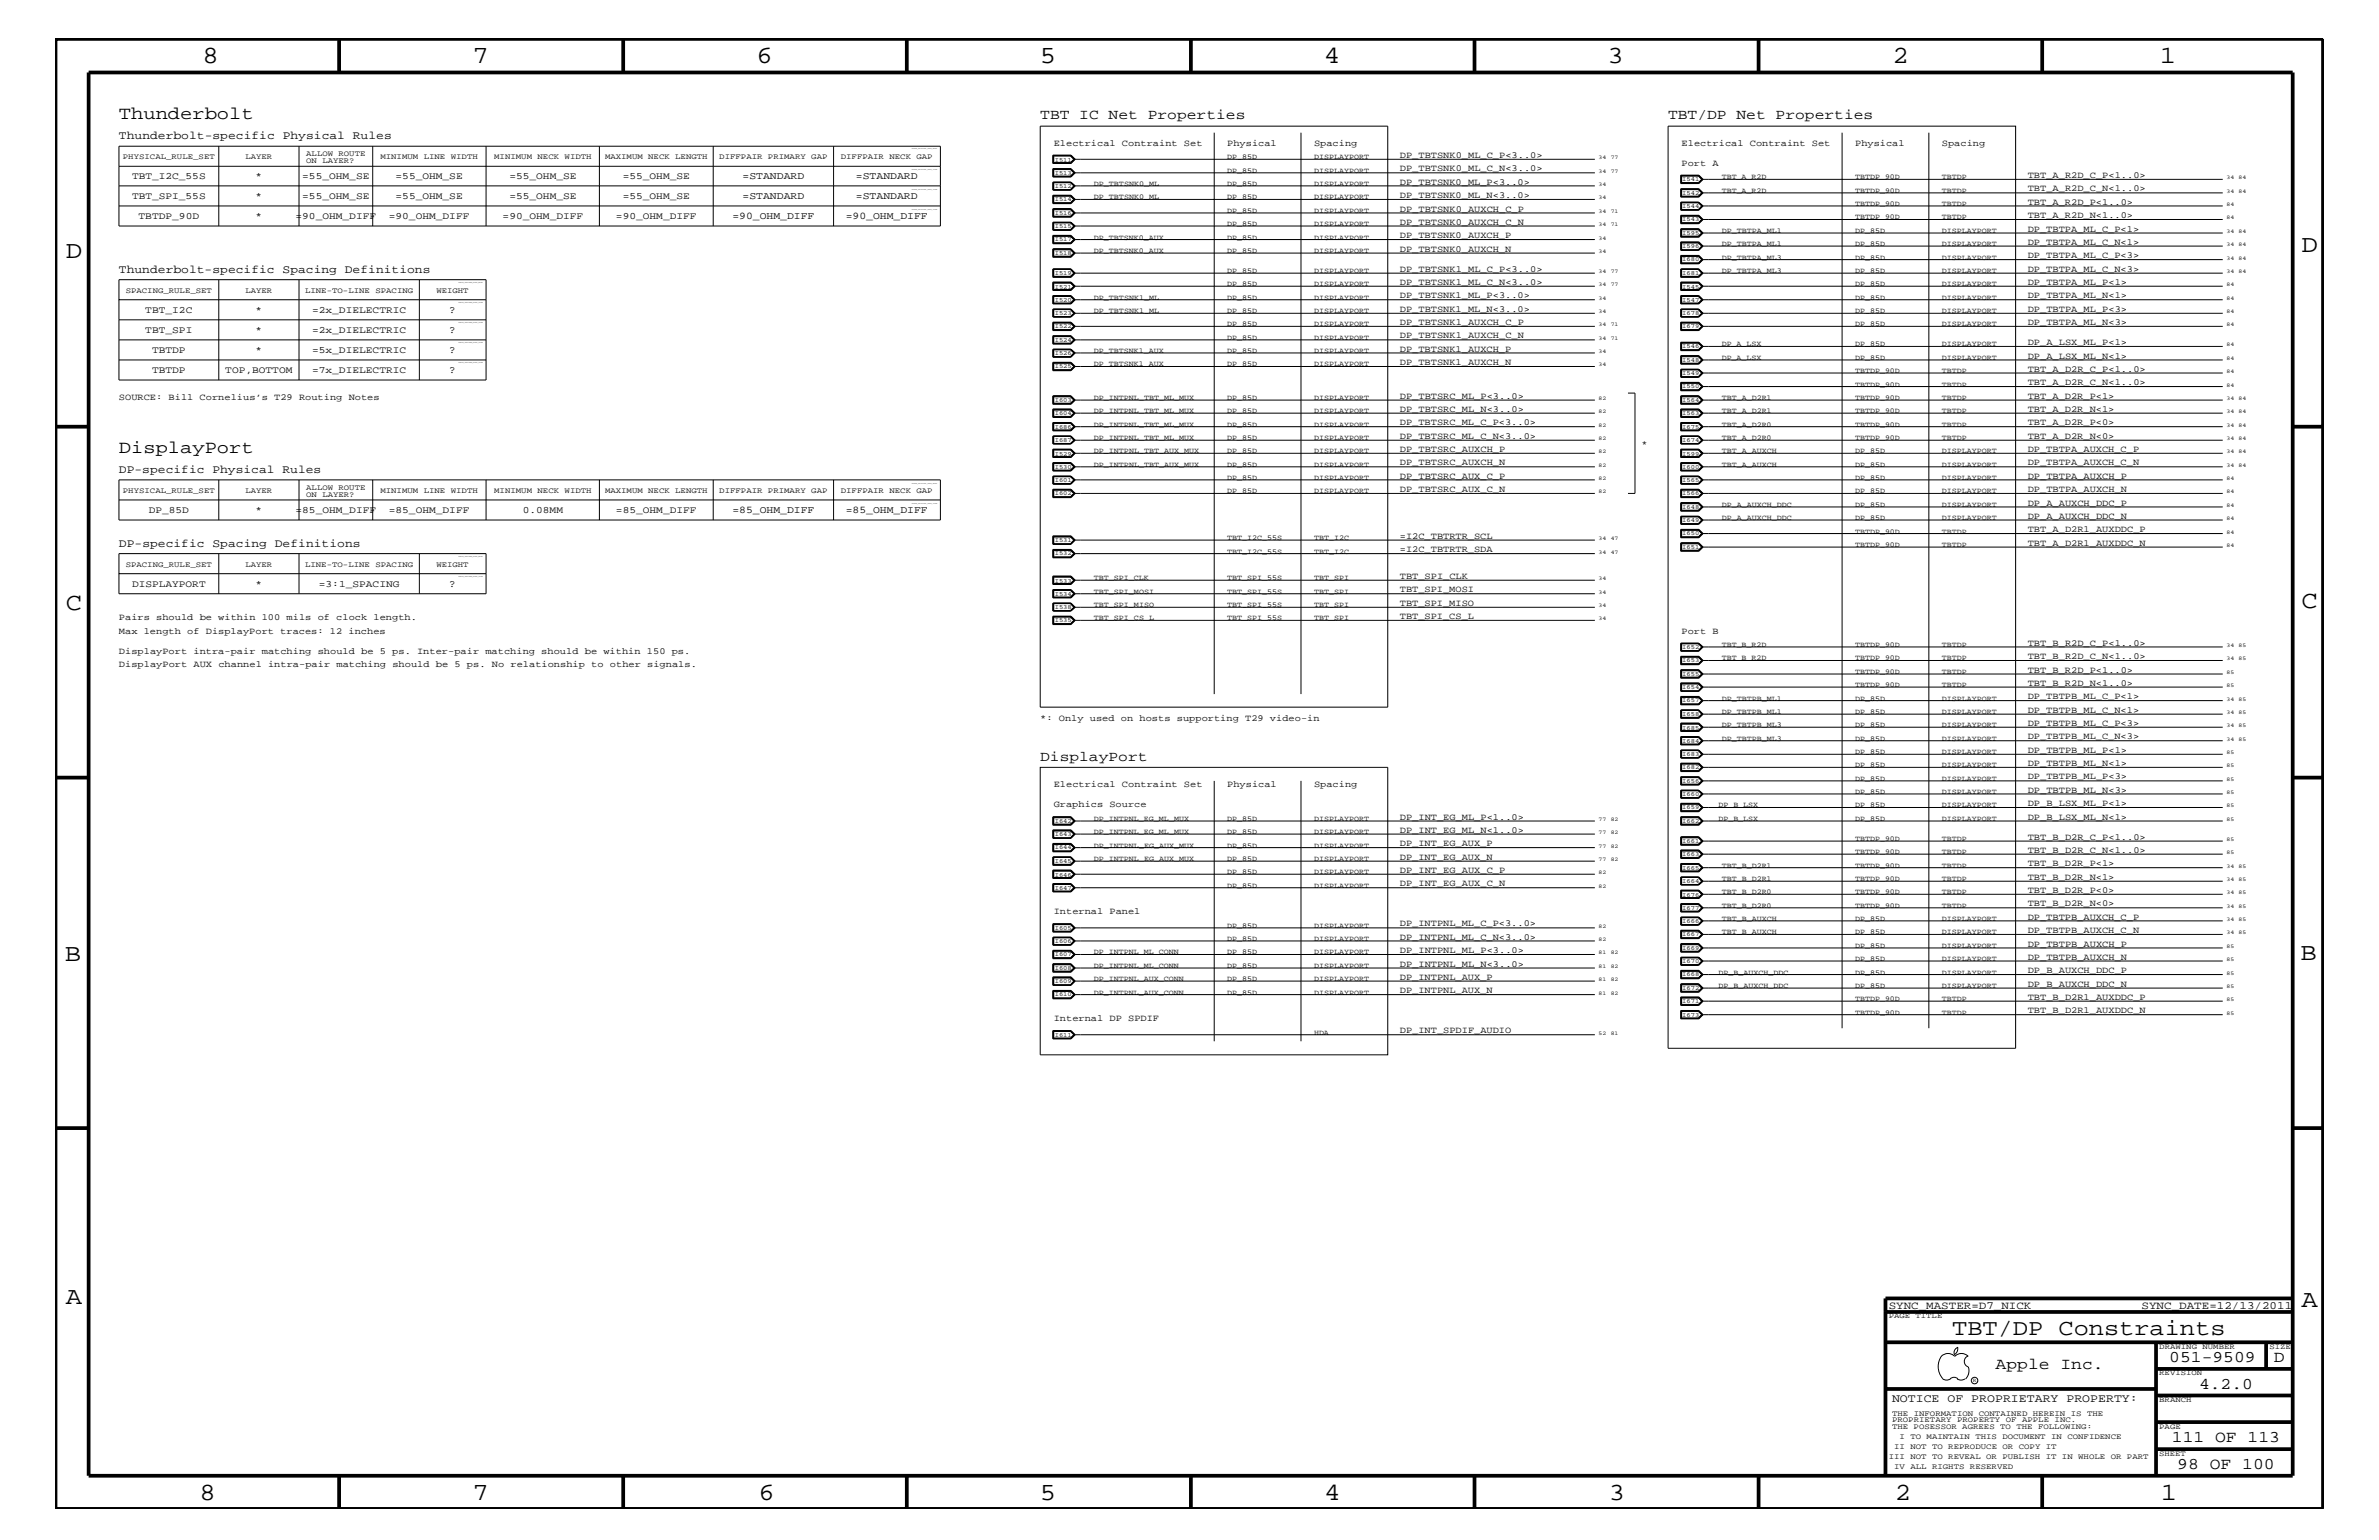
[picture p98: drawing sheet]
<svg xmlns="http://www.w3.org/2000/svg" width="432mm" height="279mm" viewBox="0 0 432 279" stroke-linecap="round" stroke-linejoin="round" font-family="sans-serif">
<defs><g id="words">
<g font-size="4.5">
<text x="36.7" y="11.5">8</text>
<text x="85.8" y="11.5">7</text>
<text x="137.3" y="11.5">6</text>
<text x="188.7" y="11.5">5</text>
<text x="240.3" y="11.5">4</text>
<text x="291.8" y="11.5">3</text>
<text x="343.5" y="11.5">2</text>
<text x="392" y="11.5">1</text>
<text x="11.9" y="46.8">D</text>
<text x="417.7" y="45.7">D</text>
<text x="11.9" y="110.6">C</text>
<text x="417.7" y="110.3">C</text>
<text x="11.8" y="174.3">B</text>
<text x="417.6" y="174.2">B</text>
<text x="11.9" y="236.7">A</text>
<text x="417.7" y="237.1">A</text>
<text x="36.2" y="272.1">8</text>
<text x="85.8" y="272.1">7</text>
<text x="137.7" y="272.1">6</text>
<text x="188.7" y="272.1">5</text>
<text x="240.4" y="272.1">4</text>
<text x="292" y="272.1">3</text>
<text x="343.9" y="272.1">2</text>
<text x="392.2" y="272.1">1</text>
</g>
<text font-size="4.1" x="354.3" y="242.3">TBT/DP Constraints</text>
<g font-size="3.3">
<text x="21.6" y="21.6">Thunderbolt</text>
<text x="21.6" y="82.2">DisplayPort</text>
</g>
<g font-size="3">
<text x="362.2" y="248.4">Apple Inc.</text>
<text x="393.7" y="247.1">051-9509</text>
<text x="399.2" y="252">4.2.0</text>
<text x="412.7" y="247.1">D</text>
<text x="394.2" y="261.6">111 OF 113</text>
<text x="395.2" y="266.6">98 OF 100</text>
</g>
<g font-size="2.6">
<text x="188.8" y="21.6">TBT IC Net Properties</text>
<text x="302.8" y="21.6">TBT/DP Net Properties</text>
<text x="188.8" y="138">DisplayPort</text>
</g>
<g font-size="2.1">
<text x="21.6" y="25.3">Thunderbolt-specific Physical Rules</text>
<text x="21.6" y="49.6">Thunderbolt-specific Spacing Definitions</text>
<text x="21.6" y="85.9">DP-specific Physical Rules</text>
<text x="21.6" y="99.3">DP-specific Spacing Definitions</text>
<text x="343.4" y="254.4">NOTICE OF PROPRIETARY PROPERTY:</text>
</g>
<g font-size="2">
<text x="342.8" y="237.4">SYNC_MASTER=D7_NICK</text>
<text x="388.7" y="237.4">SYNC_DATE=12/13/2011</text>
</g>
<g font-size="1.9">
<text x="134.8" y="32.5">=STANDARD</text>
<text x="155.4" y="32.5">=STANDARD</text>
<text x="132.9" y="39.8">=90_OHM_DIFF</text>
<text x="134.8" y="36.2">=STANDARD</text>
<text x="153.5" y="39.8">=90_OHM_DIFF</text>
<text x="155.4" y="36.2">=STANDARD</text>
<text x="81.5" y="56.8">?</text>
<text x="81.5" y="60.4">?</text>
<text x="81.5" y="64">?</text>
<text x="81.5" y="67.7">?</text>
<text x="132.9" y="93.2">=85_OHM_DIFF</text>
<text x="153.5" y="93.2">=85_OHM_DIFF</text>
<text x="81.5" y="106.5">?</text>
</g>
<g font-size="1.8">
<text x="24" y="32.5">TBT_I2C_55S</text>
<text x="46.4" y="32.5">*</text>
<text x="54.9" y="32.5">=55_OHM_SE</text>
<text x="71.8" y="32.5">=55_OHM_SE</text>
<text x="92.5" y="32.5">=55_OHM_SE</text>
<text x="113" y="32.5">=55_OHM_SE</text>
<text x="24" y="36.2">TBT_SPI_55S</text>
<text x="25.1" y="39.8">TBTDP_90D</text>
<text x="46.4" y="36.2">*</text>
<text x="46.4" y="39.8">*</text>
<text x="53.6" y="39.8">=90_OHM_DIFF</text>
<text x="54.9" y="36.2">=55_OHM_SE</text>
<text x="70.6" y="39.8">=90_OHM_DIFF</text>
<text x="71.8" y="36.2">=55_OHM_SE</text>
<text x="91.2" y="39.8">=90_OHM_DIFF</text>
<text x="92.5" y="36.2">=55_OHM_SE</text>
<text x="111.8" y="39.8">=90_OHM_DIFF</text>
<text x="113" y="36.2">=55_OHM_SE</text>
<text x="26.4" y="56.8">TBT_I2C</text>
<text x="46.4" y="56.8">*</text>
<text x="56.6" y="56.8">=2x_DIELECTRIC</text>
<text x="26.4" y="60.4">TBT_SPI</text>
<text x="27.6" y="64">TBTDP</text>
<text x="46.4" y="60.4">*</text>
<text x="46.4" y="64">*</text>
<text x="56.6" y="60.4">=2x_DIELECTRIC</text>
<text x="56.6" y="64">=5x_DIELECTRIC</text>
<text x="27.6" y="67.7">TBTDP</text>
<text x="40.9" y="67.7">TOP,BOTTOM</text>
<text x="56.6" y="67.7">=7x_DIELECTRIC</text>
<text x="27" y="93.2">DP_85D</text>
<text x="46.4" y="93.2">*</text>
<text x="53.6" y="93.2">=85_OHM_DIFF</text>
<text x="70.6" y="93.2">=85_OHM_DIFF</text>
<text x="94.9" y="93.2">0.08MM</text>
<text x="111.8" y="93.2">=85_OHM_DIFF</text>
<text x="24" y="106.5">DISPLAYPORT</text>
<text x="46.4" y="106.5">*</text>
<text x="57.9" y="106.5">=3:1_SPACING</text>
</g>
<g font-size="1.7">
<text x="191.3" y="26.5">Electrical Contraint Set</text>
<text x="222.8" y="26.5">Physical</text>
<text x="238.5" y="26.5">Spacing</text>
<text x="254.1" y="28.6">DP_TBTSNK0_ML_C_P&lt;3..0&gt;</text>
<text x="305.2" y="26.5">Electrical Contraint Set</text>
<text x="336.7" y="26.5">Physical</text>
<text x="352.5" y="26.5">Spacing</text>
<text x="254.1" y="31.1">DP_TBTSNK0_ML_C_N&lt;3..0&gt;</text>
<text x="254.1" y="33.6">DP_TBTSNK0_ML_P&lt;3..0&gt;</text>
<text x="254.1" y="35.9">DP_TBTSNK0_ML_N&lt;3..0&gt;</text>
<text x="305.2" y="30.2">Port A</text>
<text x="368" y="34.7">TBT_A_R2D_C_N&lt;1..0&gt;</text>
<text x="368" y="32.3">TBT_A_R2D_C_P&lt;1..0&gt;</text>
<text x="254.1" y="40.8">DP_TBTSNK0_AUXCH_C_N</text>
<text x="254.1" y="38.4">DP_TBTSNK0_AUXCH_C_P</text>
<text x="368" y="39.6">TBT_A_R2D_N&lt;1..0&gt;</text>
<text x="368" y="37.2">TBT_A_R2D_P&lt;1..0&gt;</text>
<text x="254.1" y="43.2">DP_TBTSNK0_AUXCH_P</text>
<text x="254.1" y="45.7">DP_TBTSNK0_AUXCH_N</text>
<text x="368" y="46.8">DP_TBTPA_ML_C_P&lt;3&gt;</text>
<text x="368" y="44.4">DP_TBTPA_ML_C_N&lt;1&gt;</text>
<text x="368" y="42">DP_TBTPA_ML_C_P&lt;1&gt;</text>
<text x="254.1" y="51.7">DP_TBTSNK1_ML_C_N&lt;3..0&gt;</text>
<text x="254.1" y="49.3">DP_TBTSNK1_ML_C_P&lt;3..0&gt;</text>
<text x="368" y="49.3">DP_TBTPA_ML_C_N&lt;3&gt;</text>
<text x="368" y="51.7">DP_TBTPA_ML_P&lt;1&gt;</text>
<text x="254.1" y="59">DP_TBTSNK1_AUXCH_C_P</text>
<text x="254.1" y="54.1">DP_TBTSNK1_ML_P&lt;3..0&gt;</text>
<text x="254.1" y="56.6">DP_TBTSNK1_ML_N&lt;3..0&gt;</text>
<text x="368" y="54.1">DP_TBTPA_ML_N&lt;1&gt;</text>
<text x="368" y="56.6">DP_TBTPA_ML_P&lt;3&gt;</text>
<text x="368" y="59">DP_TBTPA_ML_N&lt;3&gt;</text>
<text x="254.1" y="61.4">DP_TBTSNK1_AUXCH_C_N</text>
<text x="254.1" y="63.9">DP_TBTSNK1_AUXCH_P</text>
<text x="368" y="65.1">DP_A_LSX_ML_N&lt;1&gt;</text>
<text x="368" y="62.6">DP_A_LSX_ML_P&lt;1&gt;</text>
<text x="254.1" y="66.2">DP_TBTSNK1_AUXCH_N</text>
<text x="368" y="67.5">TBT_A_D2R_C_P&lt;1..0&gt;</text>
<text x="368" y="69.9">TBT_A_D2R_C_N&lt;1..0&gt;</text>
<text x="21.6" y="72.6">SOURCE: Bill Cornelius’s T29 Routing Notes</text>
<text x="254.1" y="74.7">DP_TBTSRC_ML_N&lt;3..0&gt;</text>
<text x="254.1" y="72.3">DP_TBTSRC_ML_P&lt;3..0&gt;</text>
<text x="254.1" y="77.2">DP_TBTSRC_ML_C_P&lt;3..0&gt;</text>
<text x="368" y="74.7">TBT_A_D2R_N&lt;1&gt;</text>
<text x="368" y="72.3">TBT_A_D2R_P&lt;1&gt;</text>
<text x="368" y="77.2">TBT_A_D2R_P&lt;0&gt;</text>
<text x="254.1" y="79.6">DP_TBTSRC_ML_C_N&lt;3..0&gt;</text>
<text x="254.1" y="82">DP_TBTSRC_AUXCH_P</text>
<text x="297.9" y="81.1">*</text>
<text x="368" y="82">DP_TBTPA_AUXCH_C_P</text>
<text x="368" y="79.6">TBT_A_D2R_N&lt;0&gt;</text>
<text x="254.1" y="89.3">DP_TBTSRC_AUX_C_N</text>
<text x="254.1" y="84.4">DP_TBTSRC_AUXCH_N</text>
<text x="254.1" y="86.9">DP_TBTSRC_AUX_C_P</text>
<text x="368" y="84.4">DP_TBTPA_AUXCH_C_N</text>
<text x="368" y="86.9">DP_TBTPA_AUXCH_P</text>
<text x="368" y="89.3">DP_TBTPA_AUXCH_N</text>
<text x="368" y="94.2">DP_A_AUXCH_DDC_N</text>
<text x="368" y="91.7">DP_A_AUXCH_DDC_P</text>
<text x="254.1" y="100.2">=I2C_TBTRTR_SDA</text>
<text x="254.1" y="97.7">=I2C_TBTRTR_SCL</text>
<text x="368" y="99">TBT_A_D2R1_AUXDDC_N</text>
<text x="368" y="96.5">TBT_A_D2R1_AUXDDC_P</text>
<text x="254.1" y="107.5">TBT_SPI_MOSI</text>
<text x="254.1" y="105">TBT_SPI_CLK</text>
<text x="21.6" y="112.6">Pairs should be within 100 mils of clock length.</text>
<text x="254.1" y="112.3">TBT_SPI_CS_L</text>
<text x="254.1" y="109.9">TBT_SPI_MISO</text>
<text x="21.6" y="118.6">DisplayPort intra-pair matching should be 5 ps. Inter-pair matching should be within 150 ps.</text>
<text x="21.6" y="115">Max length of DisplayPort traces: 12 inches</text>
<text x="305.2" y="115">Port B</text>
<text x="368" y="117.2">TBT_B_R2D_C_P&lt;1..0&gt;</text>
<text x="368" y="119.6">TBT_B_R2D_C_N&lt;1..0&gt;</text>
<text x="21.6" y="121">DisplayPort AUX channel intra-pair matching should be 5 ps. No relationship to other signals.</text>
<text x="368" y="124.4">TBT_B_R2D_N&lt;1..0&gt;</text>
<text x="368" y="122">TBT_B_R2D_P&lt;1..0&gt;</text>
<text x="188.8" y="130.8">*: Only used on hosts supporting T29 video-in</text>
<text x="368" y="126.9">DP_TBTPB_ML_C_P&lt;1&gt;</text>
<text x="368" y="131.7">DP_TBTPB_ML_C_P&lt;3&gt;</text>
<text x="368" y="129.3">DP_TBTPB_ML_C_N&lt;1&gt;</text>
<text x="368" y="134.1">DP_TBTPB_ML_C_N&lt;3&gt;</text>
<text x="368" y="136.6">DP_TBTPB_ML_P&lt;1&gt;</text>
<text x="191.3" y="142.9">Electrical Contraint Set</text>
<text x="222.8" y="142.9">Physical</text>
<text x="238.5" y="142.9">Spacing</text>
<text x="368" y="143.9">DP_TBTPB_ML_N&lt;3&gt;</text>
<text x="368" y="139">DP_TBTPB_ML_N&lt;1&gt;</text>
<text x="368" y="141.4">DP_TBTPB_ML_P&lt;3&gt;</text>
<text x="191.3" y="146.5">Graphics Source</text>
<text x="254.1" y="148.7">DP_INT_EG_ML_P&lt;1..0&gt;</text>
<text x="368" y="146.2">DP_B_LSX_ML_P&lt;1&gt;</text>
<text x="368" y="148.7">DP_B_LSX_ML_N&lt;1&gt;</text>
<text x="254.1" y="151.1">DP_INT_EG_ML_N&lt;1..0&gt;</text>
<text x="254.1" y="156">DP_INT_EG_AUX_N</text>
<text x="254.1" y="153.5">DP_INT_EG_AUX_P</text>
<text x="368" y="152.3">TBT_B_D2R_C_P&lt;1..0&gt;</text>
<text x="368" y="154.7">TBT_B_D2R_C_N&lt;1..0&gt;</text>
<text x="254.1" y="160.8">DP_INT_EG_AUX_C_N</text>
<text x="254.1" y="158.4">DP_INT_EG_AUX_C_P</text>
<text x="368" y="157.2">TBT_B_D2R_P&lt;1&gt;</text>
<text x="368" y="162">TBT_B_D2R_P&lt;0&gt;</text>
<text x="368" y="159.6">TBT_B_D2R_N&lt;1&gt;</text>
<text x="191.3" y="165.9">Internal Panel</text>
<text x="368" y="166.9">DP_TBTPB_AUXCH_C_P</text>
<text x="368" y="164.5">TBT_B_D2R_N&lt;0&gt;</text>
<text x="254.1" y="172.9">DP_INTPNL_ML_P&lt;3..0&gt;</text>
<text x="254.1" y="168.1">DP_INTPNL_ML_C_P&lt;3..0&gt;</text>
<text x="254.1" y="170.5">DP_INTPNL_ML_C_N&lt;3..0&gt;</text>
<text x="368" y="169.3">DP_TBTPB_AUXCH_C_N</text>
<text x="368" y="171.7">DP_TBTPB_AUXCH_P</text>
<text x="254.1" y="175.4">DP_INTPNL_ML_N&lt;3..0&gt;</text>
<text x="254.1" y="177.7">DP_INTPNL_AUX_P</text>
<text x="368" y="174.2">DP_TBTPB_AUXCH_N</text>
<text x="368" y="179">DP_B_AUXCH_DDC_N</text>
<text x="368" y="176.6">DP_B_AUXCH_DDC_P</text>
<text x="191.3" y="185.3">Internal DP SPDIF</text>
<text x="254.1" y="180.2">DP_INTPNL_AUX_N</text>
<text x="368" y="183.8">TBT_B_D2R1_AUXDDC_N</text>
<text x="368" y="181.4">TBT_B_D2R1_AUXDDC_P</text>
<text x="254.1" y="187.5">DP_INT_SPDIF_AUDIO</text>
</g>
<g font-size="1.4">
<text x="22.3" y="28.9">PHYSICAL_RULE_SET</text>
<text x="44.6" y="28.9">LAYER</text>
<text x="55.6" y="28.3">ALLOW ROUTE</text>
<text x="55.6" y="29.5">ON LAYER?</text>
<text x="69" y="28.9">MINIMUM LINE WIDTH</text>
<text x="89.7" y="28.9">MINIMUM NECK WIDTH</text>
<text x="109.8" y="28.9">MAXIMUM NECK LENGTH</text>
<text x="130.6" y="28.9">DIFFPAIR PRIMARY GAP</text>
<text x="152.6" y="28.9">DIFFPAIR NECK GAP</text>
<text x="222.8" y="28.9">DP_85D</text>
<text x="238.5" y="28.9">DISPLAYPORT</text>
<text x="198.5" y="33.7">DP_TBTSNK0_ML</text>
<text x="222.8" y="33.7">DP_85D</text>
<text x="222.8" y="31.4">DP_85D</text>
<text x="238.5" y="33.7">DISPLAYPORT</text>
<text x="238.5" y="31.4">DISPLAYPORT</text>
<text x="312.5" y="35">TBT_A_R2D</text>
<text x="312.5" y="32.5">TBT_A_R2D</text>
<text x="336.7" y="35">TBTDP_90D</text>
<text x="336.7" y="32.5">TBTDP_90D</text>
<text x="352.5" y="35">TBTDP</text>
<text x="352.5" y="32.5">TBTDP</text>
<text x="198.5" y="36.2">DP_TBTSNK0_ML</text>
<text x="222.8" y="36.2">DP_85D</text>
<text x="222.8" y="41">DP_85D</text>
<text x="222.8" y="38.6">DP_85D</text>
<text x="238.5" y="36.2">DISPLAYPORT</text>
<text x="238.5" y="41">DISPLAYPORT</text>
<text x="238.5" y="38.6">DISPLAYPORT</text>
<text x="336.7" y="39.8">TBTDP_90D</text>
<text x="336.7" y="37.4">TBTDP_90D</text>
<text x="352.5" y="39.8">TBTDP</text>
<text x="352.5" y="37.4">TBTDP</text>
<text x="198.5" y="43.5">DP_TBTSNK0_AUX</text>
<text x="198.5" y="45.9">DP_TBTSNK0_AUX</text>
<text x="222.8" y="43.5">DP_85D</text>
<text x="222.8" y="45.9">DP_85D</text>
<text x="238.5" y="43.5">DISPLAYPORT</text>
<text x="238.5" y="45.9">DISPLAYPORT</text>
<text x="312.5" y="47.1">DP_TBTPA_ML3</text>
<text x="312.5" y="44.6">DP_TBTPA_ML1</text>
<text x="312.5" y="42.3">DP_TBTPA_ML1</text>
<text x="336.7" y="47.1">DP_85D</text>
<text x="336.7" y="44.6">DP_85D</text>
<text x="336.7" y="42.3">DP_85D</text>
<text x="352.5" y="47.1">DISPLAYPORT</text>
<text x="352.5" y="44.6">DISPLAYPORT</text>
<text x="352.5" y="42.3">DISPLAYPORT</text>
<text x="22.8" y="53.2">SPACING_RULE_SET</text>
<text x="44.6" y="53.2">LAYER</text>
<text x="55.4" y="53.2">LINE-TO-LINE SPACING</text>
<text x="79.2" y="53.2">WEIGHT</text>
<text x="222.8" y="51.9">DP_85D</text>
<text x="222.8" y="49.6">DP_85D</text>
<text x="238.5" y="51.9">DISPLAYPORT</text>
<text x="238.5" y="49.6">DISPLAYPORT</text>
<text x="312.5" y="49.6">DP_TBTPA_ML3</text>
<text x="336.7" y="49.6">DP_85D</text>
<text x="336.7" y="51.9">DP_85D</text>
<text x="352.5" y="49.6">DISPLAYPORT</text>
<text x="352.5" y="51.9">DISPLAYPORT</text>
<text x="198.5" y="54.4">DP_TBTSNK1_ML</text>
<text x="198.5" y="56.8">DP_TBTSNK1_ML</text>
<text x="222.8" y="54.4">DP_85D</text>
<text x="222.8" y="59.2">DP_85D</text>
<text x="222.8" y="56.8">DP_85D</text>
<text x="238.5" y="54.4">DISPLAYPORT</text>
<text x="238.5" y="59.2">DISPLAYPORT</text>
<text x="238.5" y="56.8">DISPLAYPORT</text>
<text x="336.7" y="54.4">DP_85D</text>
<text x="336.7" y="56.8">DP_85D</text>
<text x="336.7" y="59.2">DP_85D</text>
<text x="352.5" y="54.4">DISPLAYPORT</text>
<text x="352.5" y="56.8">DISPLAYPORT</text>
<text x="352.5" y="59.2">DISPLAYPORT</text>
<text x="198.5" y="64">DP_TBTSNK1_AUX</text>
<text x="222.8" y="61.7">DP_85D</text>
<text x="222.8" y="64">DP_85D</text>
<text x="238.5" y="61.7">DISPLAYPORT</text>
<text x="238.5" y="64">DISPLAYPORT</text>
<text x="312.5" y="65.3">DP_A_LSX</text>
<text x="312.5" y="62.9">DP_A_LSX</text>
<text x="336.7" y="65.3">DP_85D</text>
<text x="336.7" y="62.9">DP_85D</text>
<text x="352.5" y="65.3">DISPLAYPORT</text>
<text x="352.5" y="62.9">DISPLAYPORT</text>
<text x="198.5" y="66.5">DP_TBTSNK1_AUX</text>
<text x="222.8" y="66.5">DP_85D</text>
<text x="238.5" y="66.5">DISPLAYPORT</text>
<text x="336.7" y="67.7">TBTDP_90D</text>
<text x="336.7" y="70.1">TBTDP_90D</text>
<text x="352.5" y="67.7">TBTDP</text>
<text x="352.5" y="70.1">TBTDP</text>
<text x="198.5" y="77.4">DP_INTPNL_TBT_ML_MUX</text>
<text x="198.5" y="75">DP_INTPNL_TBT_ML_MUX</text>
<text x="198.5" y="72.6">DP_INTPNL_TBT_ML_MUX</text>
<text x="222.8" y="77.4">DP_85D</text>
<text x="222.8" y="75">DP_85D</text>
<text x="222.8" y="72.6">DP_85D</text>
<text x="238.5" y="77.4">DISPLAYPORT</text>
<text x="238.5" y="75">DISPLAYPORT</text>
<text x="238.5" y="72.6">DISPLAYPORT</text>
<text x="312.5" y="75">TBT_A_D2R1</text>
<text x="312.5" y="72.6">TBT_A_D2R1</text>
<text x="312.5" y="77.4">TBT_A_D2R0</text>
<text x="336.7" y="72.6">TBTDP_90D</text>
<text x="336.7" y="77.4">TBTDP_90D</text>
<text x="336.7" y="75">TBTDP_90D</text>
<text x="352.5" y="75">TBTDP</text>
<text x="352.5" y="72.6">TBTDP</text>
<text x="352.5" y="77.4">TBTDP</text>
<text x="198.5" y="82.2">DP_INTPNL_TBT_AUX_MUX</text>
<text x="198.5" y="79.9">DP_INTPNL_TBT_ML_MUX</text>
<text x="222.8" y="79.9">DP_85D</text>
<text x="222.8" y="82.2">DP_85D</text>
<text x="238.5" y="79.9">DISPLAYPORT</text>
<text x="238.5" y="82.2">DISPLAYPORT</text>
<text x="312.5" y="82.2">TBT_A_AUXCH</text>
<text x="312.5" y="79.9">TBT_A_D2R0</text>
<text x="336.7" y="82.2">DP_85D</text>
<text x="336.7" y="79.9">TBTDP_90D</text>
<text x="352.5" y="82.2">DISPLAYPORT</text>
<text x="352.5" y="79.9">TBTDP</text>
<text x="22.3" y="89.5">PHYSICAL_RULE_SET</text>
<text x="44.6" y="89.5">LAYER</text>
<text x="55.6" y="88.9">ALLOW ROUTE</text>
<text x="69" y="89.5">MINIMUM LINE WIDTH</text>
<text x="89.7" y="89.5">MINIMUM NECK WIDTH</text>
<text x="109.8" y="89.5">MAXIMUM NECK LENGTH</text>
<text x="130.6" y="89.5">DIFFPAIR PRIMARY GAP</text>
<text x="152.6" y="89.5">DIFFPAIR NECK GAP</text>
<text x="198.5" y="84.7">DP_INTPNL_TBT_AUX_MUX</text>
<text x="222.8" y="89.5">DP_85D</text>
<text x="222.8" y="84.7">DP_85D</text>
<text x="222.8" y="87.1">DP_85D</text>
<text x="238.5" y="89.5">DISPLAYPORT</text>
<text x="238.5" y="84.7">DISPLAYPORT</text>
<text x="238.5" y="87.1">DISPLAYPORT</text>
<text x="312.5" y="84.7">TBT_A_AUXCH</text>
<text x="336.7" y="87.1">DP_85D</text>
<text x="336.7" y="84.7">DP_85D</text>
<text x="336.7" y="89.5">DP_85D</text>
<text x="352.5" y="87.1">DISPLAYPORT</text>
<text x="352.5" y="84.7">DISPLAYPORT</text>
<text x="352.5" y="89.5">DISPLAYPORT</text>
<text x="55.6" y="90.1">ON LAYER?</text>
<text x="312.5" y="94.3">DP_A_AUXCH_DDC</text>
<text x="312.5" y="92">DP_A_AUXCH_DDC</text>
<text x="336.7" y="94.3">DP_85D</text>
<text x="336.7" y="92">DP_85D</text>
<text x="352.5" y="94.3">DISPLAYPORT</text>
<text x="352.5" y="92">DISPLAYPORT</text>
<text x="222.8" y="100.4">TBT_I2C_55S</text>
<text x="222.8" y="98">TBT_I2C_55S</text>
<text x="238.5" y="100.4">TBT_I2C</text>
<text x="238.5" y="98">TBT_I2C</text>
<text x="336.7" y="99.3">TBTDP_90D</text>
<text x="336.7" y="96.8">TBTDP_90D</text>
<text x="352.5" y="99.3">TBTDP</text>
<text x="352.5" y="96.8">TBTDP</text>
<text x="22.8" y="102.9">SPACING_RULE_SET</text>
<text x="44.6" y="102.9">LAYER</text>
<text x="55.4" y="102.9">LINE-TO-LINE SPACING</text>
<text x="79.2" y="102.9">WEIGHT</text>
<text x="198.5" y="107.7">TBT_SPI_MOSI</text>
<text x="198.5" y="105.3">TBT_SPI_CLK</text>
<text x="222.8" y="105.3">TBT_SPI_55S</text>
<text x="222.8" y="107.7">TBT_SPI_55S</text>
<text x="238.5" y="105.3">TBT_SPI</text>
<text x="238.5" y="107.7">TBT_SPI</text>
<text x="198.5" y="112.6">TBT_SPI_CS_L</text>
<text x="198.5" y="110.2">TBT_SPI_MISO</text>
<text x="222.8" y="112.6">TBT_SPI_55S</text>
<text x="222.8" y="110.2">TBT_SPI_55S</text>
<text x="238.5" y="112.6">TBT_SPI</text>
<text x="238.5" y="110.2">TBT_SPI</text>
<text x="312.5" y="119.8">TBT_B_R2D</text>
<text x="312.5" y="117.4">TBT_B_R2D</text>
<text x="336.7" y="117.4">TBTDP_90D</text>
<text x="336.7" y="119.8">TBTDP_90D</text>
<text x="352.5" y="117.4">TBTDP</text>
<text x="352.5" y="119.8">TBTDP</text>
<text x="336.7" y="124.7">TBTDP_90D</text>
<text x="336.7" y="122.3">TBTDP_90D</text>
<text x="352.5" y="124.7">TBTDP</text>
<text x="352.5" y="122.3">TBTDP</text>
<text x="312.5" y="127.1">DP_TBTPB_ML1</text>
<text x="312.5" y="131.9">DP_TBTPB_ML3</text>
<text x="312.5" y="129.6">DP_TBTPB_ML1</text>
<text x="336.7" y="127.1">DP_85D</text>
<text x="336.7" y="131.9">DP_85D</text>
<text x="336.7" y="129.6">DP_85D</text>
<text x="352.5" y="127.1">DISPLAYPORT</text>
<text x="352.5" y="131.9">DISPLAYPORT</text>
<text x="352.5" y="129.6">DISPLAYPORT</text>
<text x="312.5" y="134.4">DP_TBTPB_ML3</text>
<text x="336.7" y="134.4">DP_85D</text>
<text x="336.7" y="136.8">DP_85D</text>
<text x="352.5" y="134.4">DISPLAYPORT</text>
<text x="352.5" y="136.8">DISPLAYPORT</text>
<text x="336.7" y="139.2">DP_85D</text>
<text x="336.7" y="141.7">DP_85D</text>
<text x="352.5" y="139.2">DISPLAYPORT</text>
<text x="352.5" y="141.7">DISPLAYPORT</text>
<text x="198.5" y="149">DP_INTPNL_EG_ML_MUX</text>
<text x="222.8" y="149">DP_85D</text>
<text x="238.5" y="149">DISPLAYPORT</text>
<text x="311.9" y="146.5">DP_B_LSX</text>
<text x="311.9" y="149">DP_B_LSX</text>
<text x="336.7" y="144">DP_85D</text>
<text x="336.7" y="146.5">DP_85D</text>
<text x="336.7" y="149">DP_85D</text>
<text x="352.5" y="144">DISPLAYPORT</text>
<text x="352.5" y="146.5">DISPLAYPORT</text>
<text x="352.5" y="149">DISPLAYPORT</text>
<text x="198.5" y="151.3">DP_INTPNL_EG_ML_MUX</text>
<text x="198.5" y="153.8">DP_INTPNL_EG_AUX_MUX</text>
<text x="222.8" y="151.3">DP_85D</text>
<text x="222.8" y="153.8">DP_85D</text>
<text x="238.5" y="151.3">DISPLAYPORT</text>
<text x="238.5" y="153.8">DISPLAYPORT</text>
<text x="336.7" y="152.6">TBTDP_90D</text>
<text x="336.7" y="155">TBTDP_90D</text>
<text x="352.5" y="152.6">TBTDP</text>
<text x="352.5" y="155">TBTDP</text>
<text x="198.5" y="156.2">DP_INTPNL_EG_AUX_MUX</text>
<text x="222.8" y="156.2">DP_85D</text>
<text x="222.8" y="161.1">DP_85D</text>
<text x="222.8" y="158.6">DP_85D</text>
<text x="238.5" y="156.2">DISPLAYPORT</text>
<text x="238.5" y="161.1">DISPLAYPORT</text>
<text x="238.5" y="158.6">DISPLAYPORT</text>
<text x="312.5" y="157.4">TBT_B_D2R1</text>
<text x="312.5" y="159.9">TBT_B_D2R1</text>
<text x="336.7" y="157.4">TBTDP_90D</text>
<text x="336.7" y="159.9">TBTDP_90D</text>
<text x="352.5" y="157.4">TBTDP</text>
<text x="352.5" y="159.9">TBTDP</text>
<text x="312.5" y="167.1">TBT_B_AUXCH</text>
<text x="312.5" y="162.2">TBT_B_D2R0</text>
<text x="312.5" y="164.7">TBT_B_D2R0</text>
<text x="336.7" y="162.2">TBTDP_90D</text>
<text x="336.7" y="164.7">TBTDP_90D</text>
<text x="336.7" y="167.1">DP_85D</text>
<text x="352.5" y="167.1">DISPLAYPORT</text>
<text x="352.5" y="162.2">TBTDP</text>
<text x="352.5" y="164.7">TBTDP</text>
<text x="198.5" y="173.2">DP_INTPNL_ML_CONN</text>
<text x="222.8" y="168.3">DP_85D</text>
<text x="222.8" y="170.7">DP_85D</text>
<text x="222.8" y="173.2">DP_85D</text>
<text x="238.5" y="168.3">DISPLAYPORT</text>
<text x="238.5" y="170.7">DISPLAYPORT</text>
<text x="238.5" y="173.2">DISPLAYPORT</text>
<text x="312.5" y="169.5">TBT_B_AUXCH</text>
<text x="336.7" y="169.5">DP_85D</text>
<text x="336.7" y="172">DP_85D</text>
<text x="352.5" y="169.5">DISPLAYPORT</text>
<text x="352.5" y="172">DISPLAYPORT</text>
<text x="198.5" y="175.6">DP_INTPNL_ML_CONN</text>
<text x="198.5" y="178">DP_INTPNL_AUX_CONN</text>
<text x="222.8" y="178">DP_85D</text>
<text x="222.8" y="175.6">DP_85D</text>
<text x="238.5" y="178">DISPLAYPORT</text>
<text x="238.5" y="175.6">DISPLAYPORT</text>
<text x="311.9" y="179.3">DP_B_AUXCH_DDC</text>
<text x="311.9" y="176.8">DP_B_AUXCH_DDC</text>
<text x="336.7" y="174.4">DP_85D</text>
<text x="336.7" y="179.3">DP_85D</text>
<text x="336.7" y="176.8">DP_85D</text>
<text x="352.5" y="174.4">DISPLAYPORT</text>
<text x="352.5" y="179.3">DISPLAYPORT</text>
<text x="352.5" y="176.8">DISPLAYPORT</text>
<text x="198.5" y="180.5">DP_INTPNL_AUX_CONN</text>
<text x="222.8" y="180.5">DP_85D</text>
<text x="238.5" y="180.5">DISPLAYPORT</text>
<text x="336.7" y="184.1">TBTDP_90D</text>
<text x="336.7" y="181.6">TBTDP_90D</text>
<text x="352.5" y="184.1">TBTDP</text>
<text x="352.5" y="181.6">TBTDP</text>
<text x="238.5" y="187.7">HDA</text>
<text x="342.8" y="239.2">PAGE TITLE</text>
<text x="391.9" y="244.7">DRAWING NUMBER</text>
<text x="411.9" y="244.7">SIZE</text>
<text x="391.9" y="249.5">REVISION</text>
<text x="343.4" y="256.8">THE INFORMATION CONTAINED HEREIN IS THE</text>
<text x="391.9" y="254.4">BRANCH</text>
<text x="343.4" y="259.3">THE POSESSOR AGREES TO THE FOLLOWING:</text>
<text x="343.4" y="258">PROPRIETARY PROPERTY OF APPLE INC.</text>
<text x="343.8" y="262.9">II NOT TO REPRODUCE OR COPY IT</text>
<text x="344.8" y="261.1">I TO MAINTAIN THIS DOCUMENT IN CONFIDENCE</text>
<text x="391.9" y="259.3">PAGE</text>
<text x="342.8" y="264.7">III NOT TO REVEAL OR PUBLISH IT IN WHOLE OR PART</text>
<text x="343.8" y="266.6">IV ALL RIGHTS RESERVED</text>
<text x="391.9" y="264.1">SHEET</text>
</g>
<g font-size="1.2">
<text x="191.4" y="29.3">I511</text>
<text x="191.4" y="34.1">I512</text>
<text x="191.4" y="31.7">I513</text>
<text x="305.3" y="32.9">I541</text>
<text x="305.3" y="35.3">I542</text>
<text x="191.4" y="36.5">I514</text>
<text x="191.4" y="41.4">I515</text>
<text x="191.4" y="39">I516</text>
<text x="305.3" y="40.2">I543</text>
<text x="305.3" y="37.8">I544</text>
<text x="191.4" y="43.8">I517</text>
<text x="191.4" y="46.3">I518</text>
<text x="305.3" y="42.6">I595</text>
<text x="305.3" y="45.1">I596</text>
<text x="305.3" y="47.4">I680</text>
<text x="191.4" y="49.9">I519</text>
<text x="191.4" y="52.4">I521</text>
<text x="305.3" y="52.4">I545</text>
<text x="305.3" y="49.9">I681</text>
<text x="191.4" y="54.7">I520</text>
<text x="191.4" y="59.5">I522</text>
<text x="191.4" y="57.2">I523</text>
<text x="305.3" y="54.7">I547</text>
<text x="305.3" y="57.2">I678</text>
<text x="305.3" y="59.5">I679</text>
<text x="191.4" y="62">I524</text>
<text x="191.4" y="64.5">I526</text>
<text x="305.3" y="63.2">I546</text>
<text x="305.3" y="65.6">I548</text>
<text x="191.4" y="66.8">I525</text>
<text x="305.3" y="68.1">I549</text>
<text x="305.3" y="70.5">I550</text>
<text x="191.4" y="72.9">I603</text>
<text x="191.4" y="75.4">I604</text>
<text x="191.4" y="77.8">I686</text>
<text x="305.3" y="75.4">I563</text>
<text x="305.3" y="72.9">I564</text>
<text x="305.3" y="77.8">I675</text>
<text x="191.4" y="82.7">I529</text>
<text x="191.4" y="80.2">I687</text>
<text x="305.3" y="82.7">I599</text>
<text x="305.3" y="80.2">I674</text>
<text x="191.4" y="85">I530</text>
<text x="191.4" y="87.5">I601</text>
<text x="191.4" y="89.9">I602</text>
<text x="305.3" y="87.5">I565</text>
<text x="305.3" y="89.9">I566</text>
<text x="305.3" y="85">I600</text>
<text x="305.3" y="92.3">I648</text>
<text x="305.3" y="94.8">I649</text>
<text x="191.4" y="98.4">I531</text>
<text x="191.4" y="100.8">I532</text>
<text x="305.3" y="97.1">I650</text>
<text x="305.3" y="99.6">I651</text>
<text x="191.4" y="105.7">I533</text>
<text x="191.4" y="108.1">I534</text>
<text x="191.4" y="112.9">I535</text>
<text x="191.4" y="110.5">I538</text>
<text x="305.3" y="117.8">I652</text>
<text x="305.3" y="120.2">I653</text>
<text x="305.3" y="125.1">I654</text>
<text x="305.3" y="122.6">I655</text>
<text x="305.3" y="127.5">I657</text>
<text x="305.3" y="129.9">I658</text>
<text x="305.3" y="137.2">I683</text>
<text x="305.3" y="134.7">I684</text>
<text x="305.3" y="132.4">I685</text>
<text x="305.3" y="142">I656</text>
<text x="305.3" y="139.6">I682</text>
<text x="191.4" y="149.3">I642</text>
<text x="305.3" y="146.8">I659</text>
<text x="305.3" y="144.5">I660</text>
<text x="305.3" y="149.3">I662</text>
<text x="191.4" y="151.8">I643</text>
<text x="191.4" y="154.1">I644</text>
<text x="305.3" y="152.9">I661</text>
<text x="305.3" y="155.4">I663</text>
<text x="191.4" y="156.6">I645</text>
<text x="191.4" y="159">I646</text>
<text x="191.4" y="161.4">I647</text>
<text x="305.3" y="160.2">I664</text>
<text x="305.3" y="157.8">I665</text>
<text x="305.3" y="167.5">I666</text>
<text x="305.3" y="162.7">I676</text>
<text x="305.3" y="165">I677</text>
<text x="191.4" y="168.7">I605</text>
<text x="191.4" y="171.1">I606</text>
<text x="191.4" y="173.5">I607</text>
<text x="305.3" y="169.9">I667</text>
<text x="305.3" y="172.3">I669</text>
<text x="191.4" y="176">I608</text>
<text x="191.4" y="178.4">I609</text>
<text x="305.3" y="177.2">I668</text>
<text x="305.3" y="174.8">I670</text>
<text x="305.3" y="179.6">I672</text>
<text x="191.4" y="180.8">I610</text>
<text x="305.3" y="182.1">I671</text>
<text x="305.3" y="184.4">I673</text>
<text x="191.4" y="188.1">I611</text>
</g>
<g font-size="1">
<text x="290.2" y="28.9">34</text>
<text x="292.4" y="28.9">77</text>
<text x="290.2" y="33.7">34</text>
<text x="290.2" y="31.4">34</text>
<text x="292.4" y="31.4">77</text>
<text x="404.1" y="35">34</text>
<text x="404.1" y="32.5">34</text>
<text x="406.3" y="35">84</text>
<text x="406.3" y="32.5">84</text>
<text x="290.2" y="36.2">34</text>
<text x="290.2" y="41">34</text>
<text x="290.2" y="38.6">34</text>
<text x="292.4" y="41">71</text>
<text x="292.4" y="38.6">71</text>
<text x="404.1" y="39.8">84</text>
<text x="404.1" y="37.4">84</text>
<text x="290.2" y="43.5">34</text>
<text x="290.2" y="45.9">34</text>
<text x="404.1" y="47.1">34</text>
<text x="404.1" y="44.6">34</text>
<text x="404.1" y="42.3">34</text>
<text x="406.3" y="47.1">84</text>
<text x="406.3" y="44.6">84</text>
<text x="406.3" y="42.3">84</text>
<text x="290.2" y="51.9">34</text>
<text x="290.2" y="49.6">34</text>
<text x="292.4" y="51.9">77</text>
<text x="292.4" y="49.6">77</text>
<text x="404.1" y="49.6">34</text>
<text x="404.1" y="51.9">84</text>
<text x="406.3" y="49.6">84</text>
<text x="290.2" y="54.4">34</text>
<text x="290.2" y="59.2">34</text>
<text x="290.2" y="56.8">34</text>
<text x="292.4" y="59.2">71</text>
<text x="404.1" y="54.4">84</text>
<text x="404.1" y="56.8">84</text>
<text x="404.1" y="59.2">84</text>
<text x="290.2" y="61.7">34</text>
<text x="290.2" y="64">34</text>
<text x="292.4" y="61.7">71</text>
<text x="404.1" y="65.3">84</text>
<text x="404.1" y="62.9">84</text>
<text x="290.2" y="66.5">34</text>
<text x="404.1" y="67.7">84</text>
<text x="404.1" y="70.1">84</text>
<text x="290.2" y="77.4">82</text>
<text x="290.2" y="75">82</text>
<text x="290.2" y="72.6">82</text>
<text x="404.1" y="75">34</text>
<text x="404.1" y="72.6">34</text>
<text x="404.1" y="77.4">34</text>
<text x="406.3" y="75">84</text>
<text x="406.3" y="72.6">84</text>
<text x="406.3" y="77.4">84</text>
<text x="290.2" y="79.9">82</text>
<text x="290.2" y="82.2">82</text>
<text x="404.1" y="82.2">34</text>
<text x="404.1" y="79.9">34</text>
<text x="406.3" y="82.2">84</text>
<text x="406.3" y="79.9">84</text>
<text x="290.2" y="89.5">82</text>
<text x="290.2" y="84.7">82</text>
<text x="290.2" y="87.1">82</text>
<text x="404.1" y="87.1">84</text>
<text x="404.1" y="84.7">34</text>
<text x="404.1" y="89.5">84</text>
<text x="406.3" y="84.7">84</text>
<text x="404.1" y="94.3">84</text>
<text x="404.1" y="92">84</text>
<text x="290.2" y="100.4">34</text>
<text x="290.2" y="98">34</text>
<text x="292.4" y="100.4">47</text>
<text x="292.4" y="98">47</text>
<text x="404.1" y="99.3">84</text>
<text x="404.1" y="96.8">84</text>
<text x="290.2" y="105.3">34</text>
<text x="290.2" y="107.7">34</text>
<text x="290.2" y="112.6">34</text>
<text x="290.2" y="110.2">34</text>
<text x="404.1" y="117.4">34</text>
<text x="404.1" y="119.8">34</text>
<text x="406.3" y="117.4">85</text>
<text x="406.3" y="119.8">85</text>
<text x="404.1" y="124.7">85</text>
<text x="404.1" y="122.3">85</text>
<text x="404.1" y="127.1">34</text>
<text x="404.1" y="131.9">34</text>
<text x="404.1" y="129.6">34</text>
<text x="406.3" y="127.1">85</text>
<text x="406.3" y="131.9">85</text>
<text x="406.3" y="129.6">85</text>
<text x="404.1" y="134.4">34</text>
<text x="404.1" y="136.8">85</text>
<text x="406.3" y="134.4">85</text>
<text x="404.1" y="139.2">85</text>
<text x="404.1" y="141.7">85</text>
<text x="290.2" y="149">77</text>
<text x="292.4" y="149">82</text>
<text x="404.1" y="144">85</text>
<text x="404.1" y="146.5">85</text>
<text x="404.1" y="149">85</text>
<text x="290.2" y="151.3">77</text>
<text x="290.2" y="153.8">77</text>
<text x="292.4" y="151.3">82</text>
<text x="292.4" y="153.8">82</text>
<text x="404.1" y="152.6">85</text>
<text x="404.1" y="155">85</text>
<text x="290.2" y="156.2">77</text>
<text x="290.2" y="161.1">82</text>
<text x="290.2" y="158.6">82</text>
<text x="292.4" y="156.2">82</text>
<text x="404.1" y="157.4">34</text>
<text x="404.1" y="159.9">34</text>
<text x="406.3" y="157.4">85</text>
<text x="406.3" y="159.9">85</text>
<text x="404.1" y="162.2">34</text>
<text x="404.1" y="164.7">34</text>
<text x="404.1" y="167.1">34</text>
<text x="406.3" y="162.2">85</text>
<text x="406.3" y="164.7">85</text>
<text x="406.3" y="167.1">85</text>
<text x="290.2" y="168.3">82</text>
<text x="290.2" y="170.7">82</text>
<text x="290.2" y="173.2">81</text>
<text x="292.4" y="173.2">82</text>
<text x="404.1" y="169.5">34</text>
<text x="404.1" y="172">85</text>
<text x="406.3" y="169.5">85</text>
<text x="290.2" y="178">81</text>
<text x="290.2" y="175.6">81</text>
<text x="292.4" y="178">82</text>
<text x="292.4" y="175.6">82</text>
<text x="404.1" y="174.4">85</text>
<text x="404.1" y="179.3">85</text>
<text x="404.1" y="176.8">85</text>
<text x="290.2" y="180.5">81</text>
<text x="292.4" y="180.5">82</text>
<text x="404.1" y="184.1">85</text>
<text x="404.1" y="181.6">85</text>
<text x="290.2" y="187.7">52</text>
<text x="292.4" y="187.7">81</text>
<text x="358.1" y="250.7">R</text>
</g>
<g font-size=".3">
<text x="165.5" y="27.1">TABLE_PHYSICAL_RULE_HEAD</text>
<text x="165.5" y="30.8">TABLE_PHYSICAL_RULE_ITEM</text>
<text x="165.5" y="34.4">TABLE_PHYSICAL_RULE_ITEM</text>
<text x="165.5" y="38">TABLE_PHYSICAL_RULE_ITEM</text>
<text x="83.2" y="51.3">TABLE_SPACING_RULE_HEAD</text>
<text x="83.2" y="58.6">TABLE_SPACING_RULE_ITEM</text>
<text x="83.2" y="55">TABLE_SPACING_RULE_ITEM</text>
<text x="83.2" y="62.3">TABLE_SPACING_RULE_ITEM</text>
<text x="83.2" y="65.9">TABLE_SPACING_RULE_ITEM</text>
<text x="165.5" y="87.7">TABLE_PHYSICAL_RULE_HEAD</text>
<text x="165.5" y="91.4">TABLE_PHYSICAL_RULE_ITEM</text>
<text x="83.2" y="101">TABLE_SPACING_RULE_HEAD</text>
<text x="83.2" y="104.7">TABLE_SPACING_RULE_ITEM</text>
</g>
</g></defs>
<g fill="none" stroke="#000" stroke-width=".18">
<path d="M21.6 33.7h149.1M21.6 26.5h149.1v14.5h-149.1zM21.6 37.4h149.1M21.6 30.2h149.1M39.7 26.5v14.5M54.3 26.5v14.5M67.6 26.5v14.5M88.2 26.5v14.5M108.8 26.5v14.5M129.5 26.5v14.5M151.3 26.5v14.5M188.8 22.9h63.1v105.4h-63.1z"/>
<path d="M191.1 28.1h3.3l.8 .8-.8 .8h-3.3zM191.1 30.6h3.3l.8 .8-.8 .7h-3.3zM191.1 33h3.3l.8 .7-.8 .8h-3.3zM191.1 35.4h3.3l.8 .8-.8 .7h-3.3zM191.1 37.9h3.3l.8 .7-.8 .8h-3.3zM191.2 33v1.5M191.2 37.9v1.4h3.1M191.2 34.4h3.1M191.2 33.1h3.1M191.2 38h3.1l.7 .6-.7 .7M191.3 28.3h3l.6 .6-.6 .6h-3zM191.3 30.8h3l.6 .6-.6 .5h-3z"/>
<path d="M191.3 33.1v1.3M191.3 35.6h3l.6 .6-.6 .6h-3zM191.3 38h3l.6 .6-.6 .6h-3zM194.3 28.2l.7 .7-.7 .7h-3.1M194.3 28.2l.8 .7-.8 .8M194.3 28.2h-3.1v1.5M194.3 30.7h-3.1v1.3h3.1M194.3 35.5h-3.1v1.4h3.1M194.3 33.1l.7 .6-.7 .7M194.3 33l.8 .7-.8 .8M194.3 33.1l.6 .6M194.3 30.7l.7 .7-.7 .6"/>
<path d="M194.3 30.7l.8 .7-.8 .6M194.3 35.5l.7 .7-.7 .7M194.3 35.5l.8 .7-.8 .7M194.3 37.9l.8 .7-.8 .7M194.9 28.9h94.6M194.9 33.7l-.6 .7M194.9 33.7h94.6M194.9 31.4h94.6M194.9 36.2h94.6M194.9 38.6h94.6M220.4 24.1v101.8M236.1 24.1v101.8"/>
<path d="M302.8 22.9h63v167.3h-63zM305.1 31.8h3.3l.7 .7-.7 .8h-3.3zM305.1 34.2h3.3l.7 .8-.7 .8h-3.3zM305.1 36.7h3.3l.7 .7-.7 .7h-3.3zM305.1 39.1h3.3l.7 .7-.7 .8h-3.3zM305.1 36.8h3.2M305.1 38h3.2M305.1 36.7v1.4M305.2 34.4h3.1l.6 .6-.6 .6h-3.1zM305.2 31.9h3.1l.6 .6-.6 .6h-3.1zM305.2 39.2h3.1l.6 .6-.6 .6h-3.1zM305.2 36.8v1.2"/>
<path d="M308.3 31.9l.6 .6-.6 .7M308.3 31.9l.7 .6-.7 .7M308.3 31.9h-3.2v1.3h3.2M308.3 34.3h-3.2v1.4h3.2M308.3 39.1h-3.2v1.4h3.2M308.3 34.3l.6 .7-.6 .7M308.3 34.3l.7 .7-.7 .7M308.3 39.1l.6 .7-.6 .7M308.3 39.1l.7 .7-.7 .7M308.3 36.8l.6 .6-.6 .6M308.3 36.7l.7 .7-.7 .7M308.3 36.8l.6 .6"/>
<path d="M308.9 32.5h94.5M308.9 35h94.5M308.9 39.8h94.5M308.9 37.4l-.6 .6M308.9 37.4h94.5M334.3 24.1v162.4M350.1 24.1v162.4M21.6 54.4v14.5h66.6v-18.2h-66.6v3.7h66.6M21.6 58h66.6M39.7 50.7v18.2M54.3 50.7v18.2M76.1 50.7v18.2"/>
<path d="M191.1 40.3h3.3l.8 .7-.8 .8h-3.3zM191.1 42.7h3.3l.8 .8-.8 .7h-3.3zM191.1 45.2h3.3l.8 .7-.8 .8h-3.3zM191.1 48.8h3.3l.8 .8-.8 .7h-3.3zM191.1 51.2h3.3l.8 .7-.8 .8h-3.3zM191.1 53.6h3.3l.8 .8-.8 .7h-3.3zM191.1 56.1h3.3l.8 .7-.8 .7h-3.3zM191.1 58.4h3.3l.8 .8-.8 .8h-3.3zM191.2 40.3v1.5M191.2 45.2v1.4h3.1l.8-.7-.8-.7M191.2 48.8v1.4h3.1l.8-.6-.8-.8M191.2 52.7v-1.4h3.1l.8 .6-.8 .8"/>
<path d="M191.2 56.1v1.4M191.2 41.7h3.1M191.2 40.4h3.1M191.2 46.5h3.1M191.2 45.2h3.1l.7 .7-.7 .6M191.2 50.2h3.1M191.2 48.9h3.1M191.2 51.3h3.1M191.2 57.4h3.1M191.2 56.2h3.1M191.3 40.4v1.3M191.3 42.9h3l.6 .6-.6 .6h-3z"/>
<path d="M191.3 48.9v1.3M191.3 51.3v1.2h3l.6-.6M191.3 53.8h3l.6 .6-.6 .6h-3zM191.3 56.2v1.2M191.3 58.6h3l.6 .6-.6 .6h-3zM194.3 42.8h-3.1v1.3h3.1M194.3 53.7h-3.1v1.4h3.1M194.3 58.5h-3.1v1.4h3.1M194.3 40.4l.7 .6-.7 .7M194.3 40.3l.8 .7-.8 .8M194.3 40.4l.6 .6M194.3 42.8l.7 .7-.7 .6"/>
<path d="M194.3 42.8l.8 .7-.8 .6M194.3 48.9l.7 .7-.7 .6M194.3 48.9l.6 .7M194.3 53.7l.7 .7-.7 .7M194.3 53.7l.8 .7-.8 .7M194.3 51.3l.7 .6-.7 .7h-3.1M194.3 51.3l.6 .6M194.3 58.5l.7 .7-.7 .7M194.3 58.5l.8 .7-.8 .7M194.3 56.2l.7 .6-.7 .6M194.3 56.1l.8 .7-.8 .7M194.3 56.2l.6 .6"/>
<path d="M194.9 45.9l-.6-.6h-3v1.2M194.9 41l-.6 .7M194.9 41h94.6M194.9 43.5h94.6M194.9 45.9l-.6 .6M194.9 45.9h94.6M194.9 49.6l-.6 .6M194.9 49.6h94.6M194.9 54.4h94.6M194.9 51.9h94.6M194.9 59.2h94.6M194.9 56.8l-.6 .6"/>
<path d="M194.9 56.8h94.6M305.1 48.8h3.3l.7 .8-.7 .7h-3.3zM305.1 53.6h3.3l.7 .8-.7 .7h-3.3zM305.1 51.2h3.3l.7 .7-.7 .8h-3.3zM305.1 58.4h3.3l.7 .8-.7 .8h-3.3zM305.1 56.1h3.3l.7 .7-.7 .7h-3.3zM305.1 41.5h3.3l.7 .8-.7 .7h-3.3zM305.1 43.9h3.3l.7 .7-.7 .8h-3.3zM305.1 46.3h3.3l.7 .8-.7 .8h-3.3zM305.1 44.1h3.2M305.1 42.9h3.2M305.1 45.3h3.2"/>
<path d="M305.1 50.2h3.2M305.1 48.8v1.4h3.2l.7-.6-.7-.8M305.1 48.9h3.2M305.1 52.7v-1.4h3.2l.7 .6-.7 .8M305.1 51.3h3.2M305.1 57.4h3.2M305.1 56.2h3.2M305.1 41.5v1.5h3.2l.7-.7-.7-.8M305.1 45.4v-1.4h3.2l.7 .6-.7 .8M305.1 56.1v1.4M305.1 41.6h3.2l.6 .7-.6 .6M305.2 46.5h3.1l.6 .6-.6 .6h-3.1z"/>
<path d="M305.2 53.8h3.1l.6 .6-.6 .6h-3.1zM305.2 51.3v1.2h3.1l.6-.6M305.2 58.6h3.1l.6 .6-.6 .6h-3.1zM305.2 44.1v1.2M305.2 48.9v1.3M305.2 56.2v1.2M308.3 53.7h-3.2v1.4h3.2M308.3 51.3l.6 .6-.6 .7h-3.2M308.3 58.5h-3.2v1.4h3.2M308.3 46.4h-3.2v1.4h3.2M308.3 51.3l.6 .6M308.3 53.7l.6 .7-.6 .7"/>
<path d="M308.3 53.7l.7 .7-.7 .7M308.3 44.1l.6 .5-.6 .7M308.3 44.1l.6 .5M308.3 46.4l.6 .7-.6 .7M308.3 56.2l.6 .6-.6 .6M308.3 56.1l.7 .7-.7 .7M308.3 56.2l.6 .6M308.3 58.5l.6 .7-.6 .7M308.3 58.5l.7 .7-.7 .7M308.3 46.4l.7 .7-.7 .7M308.3 48.9l.6 .7-.6 .6M308.3 48.9l.6 .7"/>
<path d="M308.9 42.3l-.6-.6h-3.1v1.2M308.9 49.6h94.5M308.9 54.4h94.5M308.9 51.9h94.5M308.9 59.2h94.5M308.9 56.8h94.5M308.9 42.3l-.6 .6M308.9 42.3h94.5M308.9 44.6l-.6 .7M308.9 44.6h94.5M308.9 56.8l-.6 .6M308.9 47.1h94.5"/>
<path d="M308.9 49.6l-.6 .6M21.6 61.7h66.6M21.6 65.3h66.6M191.1 60.9h3.3l.8 .8-.8 .7h-3.3zM191.1 63.4h3.3l.8 .6-.8 .8h-3.3zM191.1 65.7h3.3l.8 .8-.8 .8h-3.3zM191.1 71.8h3.3l.8 .8-.8 .7h-3.3zM191.1 74.2h3.3l.8 .8-.8 .7h-3.3zM191.1 76.7h3.3l.8 .7-.8 .8h-3.3zM191.1 79.1h3.3l.8 .8-.8 .6h-3.3zM191.2 63.4v1.4M191.2 71.8v1.5h3.1l.8-.7-.8-.8"/>
<path d="M191.2 75.7v-1.4h3.1l.8 .7-.8 .7M191.2 79.1v1.4M191.2 64.7h3.1M191.2 63.4h3.1M191.2 74.4h3.1M191.2 73.2h3.1M191.2 71.9h3.1l.7 .7-.7 .6M191.2 79.2h3.1M191.3 61.1h3l.6 .6-.6 .6h-3zM191.3 63.4v1.3M191.3 65.9h3l.6 .6-.6 .6h-3zM191.3 74.4v1.2h3l.6-.6"/>
<path d="M191.3 76.8h3l.6 .6-.6 .6h-3zM191.3 79.2v1.3M194.3 61h-3.1v1.3h3.1M194.3 65.8h-3.1v1.4h3.1M194.3 76.7h-3.1v1.4h3.1M194.3 61l.7 .7-.7 .6M194.3 61l.8 .7-.8 .6M194.3 65.8l.7 .7-.7 .7M194.3 65.8l.8 .7-.8 .7M194.3 63.4l.7 .6-.7 .7M194.3 63.4l.8 .6-.8 .8M194.3 63.4l.6 .6"/>
<path d="M194.3 74.4l.7 .6-.7 .6h-3.1M194.3 74.4l.6 .6M194.3 76.7l.7 .7-.7 .7M194.3 76.7l.8 .7-.8 .7M194.3 79.2l.7 .7-.7 .6M194.3 79.1l.8 .8-.8 .6M194.3 79.2l.6 .7M194.9 72.6l-.6-.6h-3v1.2M194.9 61.7h94.6M194.9 66.5h94.6M194.9 64l-.6 .7M194.9 64h94.6"/>
<path d="M194.9 75h94.6M194.9 72.6h94.6M194.9 72.6l-.6 .6M194.9 79.9h94.6M194.9 77.4h94.6M194.9 79.9l-.6 .6M295.5 71.3h1.3v18.2h-1.3M305.1 62.1h3.3l.7 .8-.7 .7h-3.3zM305.1 64.5h3.3l.7 .8-.7 .8h-3.3zM305.1 67h3.3l.7 .7-.7 .7h-3.3zM305.1 69.4h3.3l.7 .7-.7 .8h-3.3zM305.1 71.8h3.3l.7 .8-.7 .7h-3.3z"/>
<path d="M305.1 74.2h3.3l.7 .8-.7 .7h-3.3zM305.1 76.7h3.3l.7 .7-.7 .8h-3.3zM305.1 79.1h3.3l.7 .8-.7 .6h-3.3zM305.1 67.1h3.2M305.1 64.5v1.5h3.2M305.1 67v1.4M305.1 71.8v1.5h3.2l.7-.7-.7-.8M305.1 75.7v-1.4h3.2l.7 .7-.7 .7M305.1 79.1v1.4M305.1 64.6h3.2l.6 .7-.6 .7M305.1 68.4h3.2M305.1 74.4h3.2"/>
<path d="M305.1 73.2h3.2M305.1 71.9h3.2l.6 .7-.6 .6M305.1 79.2h3.2M305.2 62.3h3.1l.6 .6-.6 .5h-3.1zM305.2 64.7h3.1l.6 .6-.6 .6h-3.1zM305.2 67.1v1.3M305.2 69.5h3.1l.6 .6-.6 .6h-3.1zM305.2 74.4v1.2h3.1l.6-.6M305.2 76.8h3.1l.6 .6-.6 .6h-3.1zM305.2 79.2v1.3M308.3 62.2h-3.2v1.3h3.2M308.3 69.5h-3.2v1.3h3.2"/>
<path d="M308.3 76.7h-3.2v1.4h3.2M308.3 62.2l.6 .7-.6 .6M308.3 62.2l.7 .7-.7 .6M308.3 64.5l.7 .8-.7 .7M308.3 67.1l.6 .6-.6 .7M308.3 67l.7 .7-.7 .7M308.3 67.1l.6 .6M308.3 69.5l.6 .6-.6 .7M308.3 69.5l.7 .6-.7 .7M308.3 74.4l.6 .6-.6 .6h-3.2M308.3 74.4l.6 .6M308.3 79.2l.6 .7-.6 .6"/>
<path d="M308.3 79.1l.7 .8-.7 .6M308.3 79.2l.6 .7M308.3 76.7l.6 .7-.6 .7M308.3 76.7l.7 .7-.7 .7M308.9 72.6l-.6-.6h-3.1v1.2M308.9 62.9h94.5M308.9 65.3h94.5M308.9 67.7l-.6 .7M308.9 67.7h94.5M308.9 70.1h94.5M308.9 75h94.5M308.9 72.6l-.6 .6"/>
<path d="M308.9 72.6h94.5M308.9 79.9l-.6 .6M308.9 79.9h94.5M308.9 77.4h94.5M21.6 87.1h149.1v7.2h-149.1zM21.6 90.7h149.1M39.7 87.1v7.2M54.3 87.1v7.2M67.6 87.1v7.2M88.2 87.1v7.2M108.8 87.1v7.2M129.5 87.1v7.2"/>
<path d="M151.3 87.1v7.2M191.1 81.5h3.3l.8 .7-.8 .8h-3.3zM191.1 83.9h3.3l.8 .8-.8 .8h-3.3zM191.1 86.4h3.3l.8 .7-.8 .7h-3.3zM191.1 88.8h3.3l.8 .7-.8 .8h-3.3zM191.1 97.2h3.3l.8 .8-.8 .7h-3.3zM191.1 99.7h3.3l.8 .7-.8 .8h-3.3zM191.2 86.4v1.4M191.2 98.7v-1.4h3.1l.8 .7-.8 .7M191.2 98.7h3.1M191.2 97.4h3.1M191.2 87.7h3.1"/>
<path d="M191.2 86.5h3.1M191.2 80.5h3.1M191.3 81.6h3l.6 .6-.6 .6h-3zM191.3 84.1h3l.6 .6-.6 .6h-3zM191.3 86.5v1.2M191.3 88.9h3l.6 .6-.6 .6h-3zM191.3 97.4v1.3M191.3 99.9h3l.6 .5-.6 .6h-3zM194.3 81.6h-3.1v1.4M194.3 84h-3.1v1.4h3.1M194.3 88.8h-3.1v1.4h3.1M194.3 99.8h-3.1v1.3h3.1"/>
<path d="M194.3 81.6l.7 .6-.7 .7h-3.1M194.3 81.6l.8 .6-.8 .8M194.3 84l.7 .7-.7 .7M194.3 84l.8 .7-.8 .7M194.3 97.4l.7 .6-.7 .7M194.3 97.4l.6 .6M194.3 99.8l.7 .6-.7 .7M194.3 99.8l.8 .6-.8 .7M194.3 86.5l.7 .6-.7 .6M194.3 86.4l.8 .7-.8 .7M194.3 86.5l.6 .6M194.3 88.8l.7 .7-.7 .7"/>
<path d="M194.3 88.8l.8 .7-.8 .7M194.9 82.2h94.6M194.9 84.7h94.6M194.9 98l-.6 .7M194.9 98h94.6M194.9 87.1h94.6M194.9 89.5h94.6M194.9 87.1l-.6 .6M305.1 81.5h3.3l.7 .7-.7 .8h-3.3zM305.1 83.9h3.3l.7 .8-.7 .8h-3.3zM305.1 86.4h3.3l.7 .7-.7 .7h-3.3zM305.1 88.8h3.3l.7 .7-.7 .8h-3.3z"/>
<path d="M305.1 91.2h3.3l.7 .8-.7 .7h-3.3zM305.1 93.7h3.3l.7 .6-.7 .8h-3.3zM305.1 96h3.3l.7 .8-.7 .8h-3.3zM305.1 98.5h3.3l.7 .8-.7 .7h-3.3zM305.1 99.9h3.2M305.1 86.4v1.4M305.1 91.2v1.5h3.2M305.1 93.7v1.4M305.1 98.5v1.4h3.2l.7-.6-.7-.8M305.1 87.7h3.2M305.1 86.5h3.2M305.1 91.3h3.2l.6 .7-.6 .7"/>
<path d="M305.1 95h3.2M305.1 93.8h3.2M305.1 98.6h3.2l.6 .7-.6 .6M305.1 80.5h3.2M305.2 81.6h3.1l.6 .6-.6 .6h-3.1zM305.2 84.1h3.1l.6 .6-.6 .6h-3.1zM305.2 96.2h3.1l.6 .6-.6 .6h-3.1zM305.2 86.5v1.2M305.2 88.9h3.1l.6 .6-.6 .6h-3.1zM305.2 91.4h3.1l.6 .6-.6 .6h-3.1zM305.2 93.8v1.2M308.3 81.6h-3.2v1.4"/>
<path d="M308.3 81.6l.6 .6-.6 .7h-3.2M308.3 84h-3.2v1.4h3.2M308.3 88.8h-3.2v1.4h3.2M308.3 96.1h-3.2v1.4h3.2M308.3 86.5l.6 .6-.6 .6M308.3 86.4l.7 .7-.7 .7M308.3 86.5l.6 .6M308.3 88.8l.6 .7-.6 .7M308.3 88.8l.7 .7-.7 .7M308.3 81.6l.7 .6-.7 .8M308.3 84l.6 .7-.6 .7M308.3 84l.7 .7-.7 .7"/>
<path d="M308.3 91.2l.7 .8-.7 .7M308.3 93.8l.6 .5-.6 .7M308.3 93.7l.7 .6-.7 .8M308.3 93.8l.6 .5M308.3 96.1l.6 .7-.6 .7M308.3 96.1l.7 .7-.7 .7M308.9 82.2h94.5M308.9 84.7h94.5M308.9 99.3l-.6-.6h-3.1v1.2M308.9 87.1l-.6 .6M308.9 87.1h94.5M308.9 89.5h94.5"/>
<path d="M308.9 92h94.5M308.9 94.3l-.6 .7M308.9 94.3h94.5M308.9 96.8h94.5M308.9 99.3l-.6 .6M308.9 99.3h94.5M21.6 104.1v3.6h66.6v-7.3h-66.6v3.7h66.6M39.7 100.4v7.3M54.3 100.4v7.3M76.1 100.4v7.3M191.1 104.5h3.3l.8 .8-.8 .7h-3.3zM191.1 107h3.3l.8 .7-.8 .8h-3.3z"/>
<path d="M191.1 109.4h3.3l.8 .8-.8 .7h-3.3zM191.1 111.8h3.3l.8 .8-.8 .7h-3.3zM191.2 106v-1.4h3.1l.8 .7-.8 .7M191.2 109.4v1.5M191.2 104.7h3.1M191.2 110.8h3.1M191.2 109.5h3.1M191.3 104.7v1.2h3l.6-.6M191.3 107.1h3l.6 .6-.6 .6h-3zM191.3 109.5v1.3M191.3 112h3l.6 .6-.6 .5h-3zM194.3 107h-3.1v1.4h3.1"/>
<path d="M194.3 111.9h-3.1v1.3h3.1M194.3 104.7l.7 .6-.7 .6h-3.1M194.3 104.7l.6 .6M194.3 107l.7 .7-.7 .7M194.3 107l.8 .7-.8 .7M194.3 111.9l.7 .7-.7 .6M194.3 111.9l.8 .7-.8 .6M194.3 109.5l.7 .7-.7 .6M194.3 109.4l.8 .8-.8 .7M194.3 109.5l.6 .7M194.9 100.4h94.6M194.9 105.3h94.6"/>
<path d="M194.9 107.7h94.6M194.9 112.6h94.6M194.9 110.2l-.6 .6M194.9 110.2h94.6M305.1 116.7h3.3l.7 .7-.7 .7h-3.3zM305.1 119.1h3.3l.7 .7-.7 .8h-3.3zM305.1 116.7v1.4M305.1 118.1h3.2M305.1 116.8h3.2M305.2 116.8v1.3M305.2 119.2h3.1l.6 .6-.6 .6h-3.1zM308.3 119.2h-3.2v1.3h3.2"/>
<path d="M308.3 116.8l.6 .6-.6 .7M308.3 116.7l.7 .7-.7 .7M308.3 116.8l.6 .6M308.3 119.2l.6 .6-.6 .7M308.3 119.2l.7 .6-.7 .7M308.9 117.4l-.6 .7M308.9 117.4h94.5M308.9 119.8h94.5M188.8 139.2h63.1v52.2h-63.1zM305.1 121.5h3.3l.7 .8-.7 .7h-3.3zM305.1 123.9h3.3l.7 .8-.7 .7h-3.3zM305.1 126.4h3.3l.7 .7-.7 .8h-3.3z"/>
<path d="M305.1 128.8h3.3l.7 .8-.7 .7h-3.3zM305.1 131.2h3.3l.7 .7-.7 .8h-3.3zM305.1 133.6h3.3l.7 .8-.7 .8h-3.3zM305.1 136.1h3.3l.7 .7-.7 .7h-3.3zM305.1 138.5h3.3l.7 .7-.7 .8h-3.3zM305.1 121.5v1.5h3.2l.7-.7-.7-.8M305.1 125.4v-1.4h3.2l.7 .7-.7 .7M305.1 128.8v1.4h3.2l.7-.6-.7-.8M305.1 132.7v-1.4h3.2l.7 .6-.7 .8M305.1 136.1v1.4M305.1 125.3h3.2M305.1 124.1h3.2"/>
<path d="M305.1 122.9h3.2M305.1 121.6h3.2l.6 .7-.6 .6M305.1 130.2h3.2M305.1 128.9h3.2M305.1 137.4h3.2M305.1 136.2h3.2M305.1 131.3h3.2M305.2 124.1v1.2M305.2 126.5h3.1l.6 .6-.6 .6h-3.1zM305.2 128.9v1.3M305.2 131.3v1.2h3.1l.6-.6M305.2 133.8h3.1l.6 .6-.6 .6h-3.1z"/>
<path d="M305.2 136.2v1.2M305.2 138.6h3.1l.6 .6-.6 .6h-3.1zM308.3 126.4h-3.2v1.4h3.2M308.3 133.7h-3.2v1.4h3.2M308.3 138.5h-3.2v1.4h3.2M308.3 124.1l.6 .6-.6 .6M308.3 124.1l.6 .6M308.3 126.4l.6 .7-.6 .7M308.3 126.4l.7 .7-.7 .7M308.3 128.9l.6 .7-.6 .6M308.3 128.9l.6 .7M308.3 138.5l.6 .7-.6 .7"/>
<path d="M308.3 138.5l.7 .7-.7 .7M308.3 136.2l.6 .6-.6 .6M308.3 136.1l.7 .7-.7 .7M308.3 136.2l.6 .6M308.3 133.7l.6 .7-.6 .7M308.3 133.7l.7 .7-.7 .7M308.3 131.3l.6 .6-.6 .7h-3.2M308.3 131.3l.6 .6M308.9 122.3l-.6-.6h-3.1v1.2M308.9 124.7l-.6 .6M308.9 124.7h94.5M308.9 122.3l-.6 .6"/>
<path d="M308.9 122.3h94.5M308.9 127.1h94.5M308.9 129.6l-.6 .6M308.9 129.6h94.5M308.9 139.2h94.5M308.9 136.8l-.6 .6M308.9 136.8h94.5M308.9 134.4h94.5M308.9 131.9h94.5M191.1 148.2h3.3l.8 .8-.8 .7h-3.3zM191.1 150.6h3.3l.8 .7-.8 .8h-3.3zM191.1 153h3.3l.8 .8-.8 .7h-3.3z"/>
<path d="M191.1 155.5h3.3l.8 .7-.8 .8h-3.3zM191.1 157.8h3.3l.8 .8-.8 .8h-3.3zM191.2 148.2v1.4h3.1l.8-.6-.8-.8M191.2 152.1v-1.4h3.1l.8 .6-.8 .8M191.2 155.5v1.4h3.1l.8-.7-.8-.7M191.2 159.4v-1.5h3.1l.8 .7-.8 .8M191.2 149.5h3.1M191.2 148.3h3.1l.7 .7-.7 .5M191.2 152h3.1M191.2 150.7h3.1M191.2 156.8h3.1M191.2 155.6h3.1"/>
<path d="M191.2 158h3.1M191.3 150.7v1.3M191.3 153.2h3l.6 .6-.6 .6h-3zM191.3 155.6v1.2M191.3 158v1.2h3l.6-.6M194.3 153.1h-3.1v1.4h3.1M194.3 150.7l.7 .6-.7 .7M194.3 150.7l.6 .6M194.3 153.1l.7 .7-.7 .7M194.3 153.1l.8 .7-.8 .7M194.3 155.6l.7 .6-.7 .6M194.3 155.6l.6 .6"/>
<path d="M194.3 158l.7 .6-.7 .7h-3.1M194.3 158l.6 .6M194.9 149l-.6-.6h-3v1.1M194.9 149l-.6 .5M194.9 149h94.6M194.9 151.3l-.6 .7M194.9 151.3h94.6M194.9 153.8h94.6M194.9 156.2l-.6 .6M194.9 156.2h94.6M194.9 158.6h94.6M220.4 141.7v47.2"/>
<path d="M236.1 141.7v47.2M305.1 140.9h3.3l.7 .8-.7 .7h-3.3zM305.1 143.4h3.3l.7 .6-.7 .8h-3.3zM305.1 145.7h3.3l.7 .8-.7 .8h-3.3zM305.1 148.2h3.3l.7 .8-.7 .7h-3.3zM305.1 151.8h3.3l.7 .8-.7 .8h-3.3zM305.1 154.2h3.3l.7 .8-.7 .7h-3.3zM305.1 156.7h3.3l.7 .7-.7 .8h-3.3zM305.1 159.1h3.3l.7 .8-.7 .7h-3.3zM305.1 143.4v1.4M305.1 148.2v1.4h3.2l.7-.6-.7-.8M305.1 151.8v1.5h3.2l.7-.7-.7-.8"/>
<path d="M305.1 155.7v-1.4h3.2l.7 .7-.7 .7M305.1 159.1v1.5M305.1 149.5h3.2M305.1 148.3h3.2l.6 .7-.6 .5M305.1 154.4h3.2M305.1 153.2h3.2M305.1 159.2h3.2M305.1 144.7h3.2M305.1 143.5h3.2M305.1 151.9h3.2l.6 .7-.6 .6M305.2 141.1h3.1l.6 .6-.6 .6h-3.1zM305.2 143.5v1.2"/>
<path d="M305.2 145.9h3.1l.6 .6-.6 .6h-3.1zM305.2 154.4v1.2h3.1l.6-.6M305.2 156.8h3.1l.6 .6-.6 .6h-3.1zM305.2 159.2v1.3M308.3 141h-3.2v1.4h3.2M308.3 145.8h-3.2v1.4h3.2M308.3 156.7h-3.2v1.4h3.2M308.3 141l.6 .7-.6 .7M308.3 141l.7 .7-.7 .7M308.3 145.8l.6 .7-.6 .7M308.3 145.8l.7 .7-.7 .7M308.3 143.5l.6 .5-.6 .7"/>
<path d="M308.3 143.4l.7 .6-.7 .8M308.3 143.5l.6 .5M308.3 154.4l.6 .6-.6 .6h-3.2M308.3 154.4l.6 .6M308.3 159.2l.6 .7-.6 .6M308.3 159.1l.7 .8-.7 .7M308.3 159.2l.6 .7M308.3 156.7l.6 .7-.6 .7M308.3 156.7l.7 .7-.7 .7M308.9 149l-.6-.6h-3.1v1.1M308.9 152.6l-.6-.6h-3.1v1.2M308.9 149h94.5"/>
<path d="M308.9 141.7h94.5M308.9 146.5h94.5M308.9 144l-.6 .7M308.9 144h94.5M308.9 152.6l-.6 .6M308.9 152.6h94.5M308.9 149l-.6 .5M308.9 155h94.5M308.9 159.9l-.6 .6M308.9 159.9h94.5M308.9 157.4h94.5M191.1 160.3h3.3l.8 .8-.8 .7h-3.3z"/>
<path d="M191.1 167.6h3.3l.8 .7-.8 .8h-3.3zM191.1 170h3.3l.8 .7-.8 .8h-3.3zM191.1 172.4h3.3l.8 .8-.8 .7h-3.3zM191.1 174.9h3.3l.8 .7-.8 .8h-3.3zM191.1 177.2h3.3l.8 .8-.8 .8h-3.3zM191.1 179.7h3.3l.8 .8-.8 .7h-3.3zM191.2 170v1.5M191.2 174.9v1.4h3.1l.8-.7-.8-.7M191.2 178.8v-1.5h3.1l.8 .7-.8 .8M191.2 171.4h3.1M191.2 170.1h3.1M191.2 176.2h3.1"/>
<path d="M191.2 174.9h3.1l.7 .7-.7 .6M191.2 178.7h3.1M191.2 177.4h3.1M191.3 160.5h3l.6 .6-.6 .6h-3zM191.3 167.8h3l.6 .5-.6 .6h-3zM191.3 170.1v1.3M191.3 172.6h3l.6 .6-.6 .6h-3zM191.3 177.4v1.3M191.3 179.9h3l.6 .6-.6 .5h-3zM194.3 160.4h-3.1v1.3h3.1M194.3 167.7h-3.1v1.3h3.1M194.3 172.5h-3.1v1.3h3.1"/>
<path d="M194.3 179.8h-3.1v1.3h3.1M194.3 167.7l.7 .6-.7 .7M194.3 167.7l.8 .6-.8 .7M194.3 170.1l.7 .6-.7 .7M194.3 170l.8 .7-.8 .8M194.3 170.1l.6 .6M194.3 172.5l.7 .7-.7 .6M194.3 172.5l.8 .7-.8 .6M194.3 177.4l.7 .6-.7 .7M194.3 177.4l.6 .6M194.3 179.8l.7 .7-.7 .6M194.3 179.8l.8 .7-.8 .6"/>
<path d="M194.3 160.4l.7 .7-.7 .6M194.3 160.4l.8 .7-.8 .6M194.9 175.6l-.6-.6h-3v1.2M194.9 168.3h94.6M194.9 170.7l-.6 .7M194.9 170.7h94.6M194.9 173.2h94.6M194.9 175.6l-.6 .6M194.9 175.6h94.6M194.9 178l-.6 .7M194.9 178h94.6M194.9 161.1h94.6"/>
<path d="M305.1 161.5h3.3l.7 .7-.7 .8h-3.3zM305.1 163.9h3.3l.7 .8-.7 .8h-3.3zM305.1 166.4h3.3l.7 .7-.7 .7h-3.3zM305.1 168.8h3.3l.7 .7-.7 .8h-3.3zM305.1 171.2h3.3l.7 .8-.7 .7h-3.3zM305.1 173.7h3.3l.7 .7-.7 .7h-3.3zM305.1 176.1h3.3l.7 .7-.7 .8h-3.3zM305.1 178.5h3.3l.7 .8-.7 .7h-3.3zM305.1 166.4v1.4M305.1 171.2v1.5h3.2M305.1 173.7v1.4M305.1 178.5v1.4h3.2l.7-.6-.7-.8"/>
<path d="M305.1 167.8h3.2M305.1 173.8h3.2M305.1 175h3.2M305.1 179.9h3.2M305.1 160.5h3.2M305.1 166.5h3.2M305.1 171.3h3.2l.6 .7-.6 .7M305.1 178.6h3.2l.6 .7-.6 .6M305.2 161.7h3.1l.6 .5-.6 .6h-3.1zM305.2 164.1h3.1l.6 .6-.6 .6h-3.1zM305.2 166.5v1.3M305.2 168.9h3.1l.6 .6-.6 .6h-3.1z"/>
<path d="M305.2 171.4h3.1l.6 .6-.6 .6h-3.1zM305.2 173.8v1.2M305.2 176.2h3.1l.6 .6-.6 .6h-3.1zM308.3 161.6h-3.2v1.4M308.3 164h-3.2v1.4h3.2M308.3 168.9h-3.2v1.3h3.2M308.3 176.1h-3.2v1.4h3.2M308.3 166.5l.6 .6-.6 .7M308.3 166.4l.7 .7-.7 .7M308.3 166.5l.6 .6M308.3 168.9l.6 .6-.6 .7M308.3 168.9l.7 .6-.7 .7"/>
<path d="M308.3 176.1l.6 .7-.6 .7M308.3 176.1l.7 .7-.7 .7M308.3 171.2l.7 .8-.7 .7M308.3 173.8l.6 .6-.6 .6M308.3 173.7l.7 .7-.7 .7M308.3 173.8l.6 .6M308.3 161.6l.6 .6-.6 .7h-3.2M308.3 161.6l.7 .6-.7 .8M308.3 164l.6 .7-.6 .7M308.3 164l.7 .7-.7 .7M308.9 179.3l-.6-.6h-3.1v1.2M308.9 167.1l-.6 .7"/>
<path d="M308.9 167.1h94.5M308.9 169.5h94.5M308.9 176.8h94.5M308.9 172h94.5M308.9 174.4l-.6 .6M308.9 174.4h94.5M308.9 179.3l-.6 .6M308.9 179.3h94.5M308.9 162.2h94.5M308.9 164.7h94.5M191.1 187h3.3l.8 .7-.8 .8h-3.3zM191.3 187.1h3l.6 .6-.6 .6h-3z"/>
<path d="M194.3 187.1h-3.1v1.3h3.1M194.3 187.1l.7 .6-.7 .7M194.3 187.1l.8 .6-.8 .7M194.9 180.5h94.6M194.9 187.7h94.6M305.1 180.9h3.3l.7 .7-.7 .8h-3.3zM305.1 183.3h3.3l.7 .8-.7 .8h-3.3zM305.1 182.4v-1.4h3.2l.7 .6-.7 .8M305.1 181h3.2M305.2 181v1.2h3.1l.6-.6M305.2 183.5h3.1l.6 .6-.6 .6h-3.1zM308.3 183.4h-3.2v1.4h3.2"/>
<path d="M308.3 181l.6 .6-.6 .7h-3.2M308.3 181l.6 .6M308.3 183.4l.6 .7-.6 .7M308.3 183.4l.7 .7-.7 .7M308.9 181.6h94.5M308.9 184.1h94.5M352.3 246.1a1.72 1.72 0 0 1 2.5 0 1.69 1.69 0 0 1 2.4 0M352.4 246a3.2 3.2 0 0 0 .4 4.3l.8 .1 .4-.2M354 250.2l.7-.3 .7 .3M355.2 250.2l.7 .2 .7-.2M355.3 244.4v.3a1.18 1.18 0 0 1-.6 1.1M355.4 244.4a.99 .99 0 0 0-.6 1.4"/>
<path d="M357.2 246a1.04 1.04 0 0 0-.7 1 1.04 1.04 0 0 0 .7 1M357.3 248l.1 .7a2.11 2.11 0 0 1-.6 1.5"/>
<circle cx="358.4" cy="250.5" r=".59"/>
</g>
<g fill="none" stroke="#000" stroke-width=".68" stroke-linecap="butt">
<path d="M10.1 7.1h411.5v266.7h-411.5zM16.1 13.2h400v254.5h-400zM61.6 7.1v6.1M113.1 7.1v6.1M164.6 7.1v6.1M216.2 7.1v6.1M267.6 7.1v6.1M319.2 7.1v6.1M370.7 7.1v6.1M10.1 77.4h6M416.1 77.4h5.5M10.1 141.1h6"/>
<path d="M416.1 141.1h5.5M10.1 204.7h6M416.1 204.7h5.5M342.2 238h73.9M416.1 235.6h-73.9v32.1M342.2 243.5h73.9M342.2 252h49.1M391.3 248.4h24.8M391.3 243.5v24.2M391.3 258h24.8M391.3 253.2h24.8M411.3 243.5v4.9"/>
<path d="M61.6 267.7v6.1M113.1 267.7v6.1M164.6 267.7v6.1M216.2 268v5.8M267.6 267.7v6.1M319.2 267.7v6.1M370.7 267.7v6.1M391.3 262.9h24.8"/>
</g>
<use href="#words"/>
</svg>
